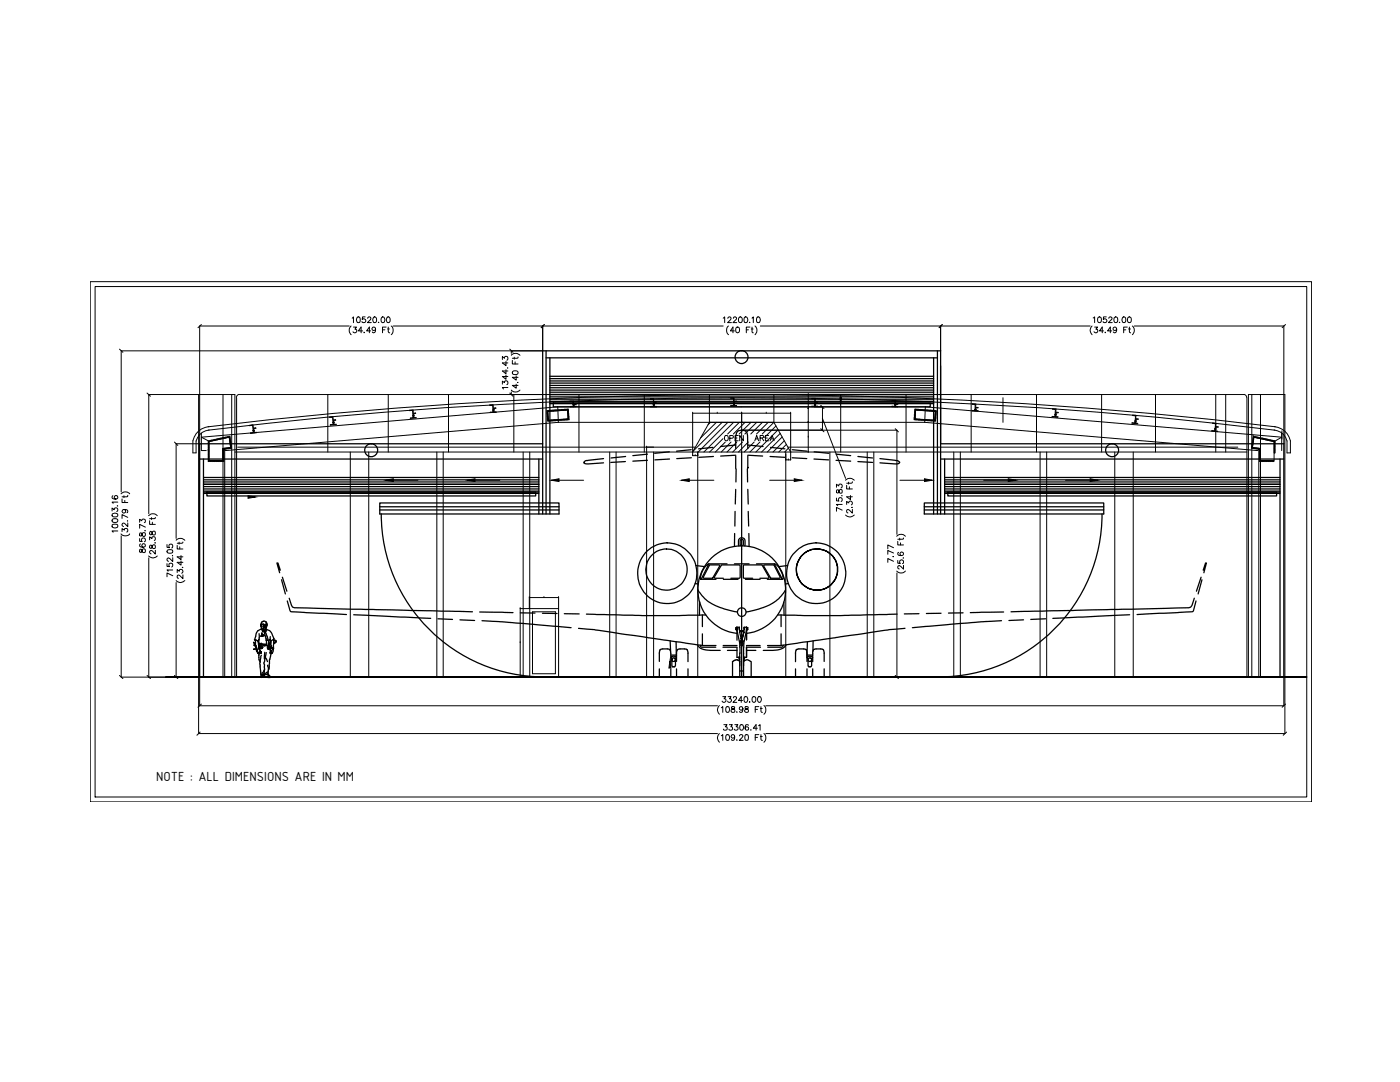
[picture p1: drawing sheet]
<svg xmlns="http://www.w3.org/2000/svg" width="279mm" height="216mm" viewBox="0 0 279 216" stroke-linecap="round" stroke-linejoin="round" font-family="sans-serif">
<defs><g id="words">
<text font-size="2.8" x="31.2" y="155.8">NOTE : ALL DIMENSIONS ARE IN MM</text>
</g></defs>
<!-- layer: WALL -->
<g fill="none" stroke="#000" stroke-width=".2">
<path d="M18 56.2h243.8v103.8h-243.8zM19 57.2h241.8v101.8h-241.8zM39.6 78.7v67.7h103.6M44.5 78.7v56.4M46.2 78.7v56.4M47.2 79.4v55.7M47.7 78.7a.66 .66 0 0 0-.5 .6M47.8 78.7h200.5M65.4 78.7v11.5M69.7 65.1h-29.9v23.4h-4.6v18.9M70.1 65.1a1.17 1.17 0 0 0 0 1.7M70.3 63.5l.2-.3v1.2"/>
<path d="M70.5 65.3h.6l-.3 .4a.37 .37 0 0 1 .3 .6 .37 .37 0 0 1-.6-.1M71.3 63.3a.33 .33 0 0 1 .6 .2l-.1 .8a.57 .57 0 0 1-.7-.3 .57 .57 0 0 1 .2-.7zM72.4 66h-.9l.6-.7v1.1M72.7 66.3v.1v-.1M72.9 63.2h-.5l-.1 .5a.41 .41 0 0 1 .6 0 .41 .41 0 0 1-.1 .6 .41 .41 0 0 1-.6-.1M73.4 63.5l.2-.3h.2l.2 .3-.1 .3-.6 .6h.8M74 66h-.8l.5-.7v1.1M74.6 63.3a.55 .55 0 0 1 .6 .4 .55 .55 0 0 1-.3 .7l-.3-.1-.2-.4zM74.9 65.6a.36 .36 0 0 1-.5 .3 .36 .36 0 0 1-.1-.5 .36 .36 0 0 1 .6 0v.2a.54 .54 0 0 1-.3 .8l-.3-.2M75.5 64.3h.1M76.2 63.3a.54 .54 0 0 1 .6 .4 .54 .54 0 0 1-.3 .7l-.4-.2-.1-.5zM76.3 65.8h.5"/>
<path d="M77.1 65.3h-.8v1.1M77.3 63.3a.55 .55 0 0 1 .6 .4 .55 .55 0 0 1-.3 .7l-.3-.1-.2-.4zM77.4 65.6h.3M77.5 65.3v.9l.3 .2M77.5 78.7v11.5M78.1 65.1a1.17 1.17 0 0 1 0 1.7M78.5 65.1h65.8M89.5 78.7v11.5M100.3 76.7v-.6l.4 .3a.37 .37 0 0 1 .6-.3 .37 .37 0 0 1-.2 .6M100.3 71.7v-.6l.4 .4a.38 .38 0 0 1 .3-.4 .38 .38 0 0 1 .4 .3 .38 .38 0 0 1-.3 .5M101 74.8v.9l-.7-.6h1.1M101 73.8v.8l-.7-.6h1.1"/>
<path d="M101 72.1v.9l-.7-.6h1.1M101.3 73.4h.1M101.4 77.3h-1.1l.2 .3M102 77.8a1.17 1.17 0 0 0 1.8 0M102 70.9a1.17 1.17 0 0 1 1.8 0M102 70v.5M102 78.2v.5M102.2 71.9v.7h1.2M102.3 74.2l.4-.2h.5l.2 .3a.6 .6 0 0 1-.6 .4 .6 .6 0 0 1-.6-.4zM102.5 78.7v11.5M102.6 71.3v.4M102.8 72.2v.4"/>
<path d="M103 76.7v.8l-.8-.6h1.2M103 75v.8l-.8-.5h1.2M103.3 76.3h.1M103.4 71.2l-.1 .2-.1 .1h-1M108.3 65.1v4.9h-84.1v28.2M115.5 78.7v11.5M128.6 78.7v11.5M141.6 78.7v5.6l-3.4 5.9h-91.3M144.3 63.5l.3-.3v1.2M145.3 63.5l.2-.3h.2l.2 .3-.1 .3-.6 .6h.8M145.4 65.1a1.17 1.17 0 0 0 0 1.7M146.4 63.5l.2-.3h.2l.2 .3v.2l-.7 .7h.7"/>
<path d="M146.6 66h-.8l.5-.7v1.1M147 65.3a.56 .56 0 0 1 .6 .3 .56 .56 0 0 1-.2 .7l-.2 .1-.3-.2-.1-.5zM147.5 63.3a.54 .54 0 0 1 .7 .4 .54 .54 0 0 1-.4 .7h-.1a.68 .68 0 0 1-.2-1.1zM148.6 63.3a.33 .33 0 0 1 .6 .2v.4l-.1 .4h-.5l-.1-.4zM148.9 65.8h.5M149.6 64.3h.1M149.7 65.3h-.8v1.1M149.9 65.6h.4M150.1 63.5l.2-.3v1.2M150.1 65.3v.9l.2 .2M150.7 65.1a1.17 1.17 0 0 1 0 1.7M151.1 63.3a.33 .33 0 0 1 .6 .2v.4l-.1 .4h-.5l-.1-.4z"/>
<path d="M151.7 65.1h65.9M154.4 78.7v5.6l3.4 5.9h91M167.8 78.7v11.5M180.8 78.7v11.5M187.7 65.1v4.9M193.8 78.7v11.5M200.2 79.4v4.9M206.9 78.7v11.5M217.9 65.1a1.17 1.17 0 0 0 0 1.7M218.2 63.4l.3-.2v1.2M218.5 65.3h.5l-.3 .4a.39 .39 0 0 1 .3 .6 .39 .39 0 0 1-.7-.1M219.1 63.4l.3-.2a.6 .6 0 0 1 .4 .6 .6 .6 0 0 1-.4 .6 .6 .6 0 0 1-.3-1z"/>
<path d="M219.9 78.7v11.5M220.2 66h-.8l.6-.7v1.1M220.6 66.3h.1M220.8 63.2h-.6v.5a.41 .41 0 0 1 .6 0 .41 .41 0 0 1-.1 .6 .41 .41 0 0 1-.6-.1M221.3 63.5l.2-.3 .4 .2v.3l-.7 .7h.8M221.9 66h-.9l.6-.7v1.1M222.3 63.4l.3-.2a.6 .6 0 0 1 .5 .6 .6 .6 0 0 1-.5 .6 .6 .6 0 0 1-.3-1zM222.9 65.6a.37 .37 0 0 1-.5 .4 .37 .37 0 0 1-.2-.5 .37 .37 0 0 1 .5-.2 .56 .56 0 0 1 .2 .7 .56 .56 0 0 1-.6 .3l-.1-.1M223.4 64.3h.1M224.1 63.3l.2-.1a.6 .6 0 0 1 .4 .6 .6 .6 0 0 1-.4 .6l-.2-.1-.2-.4zM224.3 65.8h.4M225 65.3h-.7v1.1"/>
<path d="M225.1 63.4l.3-.2a.6 .6 0 0 1 .4 .6 .6 .6 0 0 1-.4 .6 .6 .6 0 0 1-.3-1zM225.2 65.6h.4M225.4 65.3v.9l.3 .2M226 65.1a1.17 1.17 0 0 1 0 1.7M226.4 65.1h29.8v23.4M230.6 78.7v11.5M242.6 78.7v11.5M244.6 78.7v11.5M248.3 78.7a.66 .66 0 0 1 .5 .6M248.8 79.4v55.7M249.8 78.7v56.4M251.6 78.7v56.4"/>
<path d="M22.5 98.9l-.1 .1a.57 .57 0 0 0 .4 .7 .57 .57 0 0 0 .7-.4 .36 .36 0 0 0-.3-.4 .36 .36 0 0 0-.4 .3 .36 .36 0 0 0 .3 .4M24.1 98.5a1.17 1.17 0 0 1 1.8 0M24.4 99.6v.7h1.1M24.7 98.9v.4M24.9 99.9v.4M25.5 98.8v.3h-1.1M40.2 87.6v2.3M41.5 85.2a887.1 887.1 0 0 1 213 0M41.5 85.8a877.9 877.9 0 0 1 212.9 0M41.7 85.1a3.6 3.6 0 0 0-3.2 2.9v2.4h.6v-2.4a3 3 0 0 1 2.7-2.2M41.7 88.1l4-.9 .3 2.1-1.5 .2v2.4h-2.8zM44.8 89.5v45.6"/>
<path d="M47.4 89.2h91.3M50.5 85.9v.1M50.6 85.4h.4l-.4 .2 .2 .7h.4l-1.2 .2 .6-.3-.2-1.3h-.6l.7-.1 .2 1.6M50.7 85.9h.1M66.4 84.3h.1M66.5 83.8h.5l-.4 .1v.7l.5 .1-1.2 .1 .6-.2-.1-1.2-.6-.2h.6l.2 1.6M66.6 84.3h.1M69.9 90.2v44.9M82.4 82.9v.1M82.5 82.5l.4-.1-.3 .3v.6l.4 .1-1.1 .1 .4-.1 .1-.2v-1.2l-.6-.1 .6-.1 .1 1.6M82.6 82.9v.1M98.4 81.8v.1"/>
<path d="M98.4 81.4h.5l-.3 .1v.6l.4 .2h-1.2l.6-.1v-1.2l-.1-.1-.5-.1h.6l.1 1.5M98.6 81.8h.1M109.3 82.1l4-.3 .1 1.8-4 .2zM111.3 81.2h73.4M111.3 81.2l-71.1 6 1.3 .8M111.3 81.2l.1 3.1M111.4 84.3h73.1M111.4 84.3l-66.3 5.6-.4-.3M114.4 80.7h.1M114.4 80.7l.5-.1-.4 .2 .1 .3h.4l-1.2 .1 .6-.1v-.9l-.6-.2h.6l.1 1.2M114.6 80.7h.1M129 89.2v45.9h1.4"/>
<path d="M129.9 81.2l.5-.2v-1.2l-.6-.2h.6l.1 1.6M130.4 80.7h.1M130.5 80.2h.5l-.4 .1v.7l.4 .2M130.6 80.7h.1M146.4 80.5h.1M146.5 80h.5l-.4 .2v.7l.4 .1h-1.1l.5-.2v-1.3l-.5-.1h.6v1.6M146.6 80.5h.1M148 84.3h.1M148 84.3v50.8M148 85.8h31v20.8M157.3 89.2h89.7M162.5 80.7h.1"/>
<path d="M162.5 80.6v.1M162.5 80.6h.1M162.6 81.2h1.5v4.6M162.7 80.2h.5l-.5 .1v.6l.4 .2h-1.1l.5-.1 .1-1.3v-.1l-.6-.1h.7v1.6M162.7 80.6v.1M164.1 83.5l4.7 11.9M166.9 99.4v.5l.5 .1a.4 .4 0 0 1 .1-.6 .4 .4 0 0 1 .6 .1 .4 .4 0 0 1-.2 .6M166.9 97.2v-.6l.5 .4a.38 .38 0 0 1 .4-.4 .38 .38 0 0 1 .3 .3 .38 .38 0 0 1-.2 .5M167 97.8l-.1 .4 .3 .2 .5-.8a.37 .37 0 0 1 .4 .5 .37 .37 0 0 1-.5 .3l-.2-.5zM168 98.9h.1M168.8 95.8a1.17 1.17 0 0 1 1.7 0M169 96.8v.8h1.1"/>
<path d="M169.3 96.2v.4M169.5 97.1v.5M169.7 98.9v.8l-.7-.6h1.1M170.1 96.1l-.2 .3h-.9M178.6 80.7h.1M178.7 80.5l.5 .1-.5 .2M178.7 80.7h.1M178.8 80.7v.4l.3 .1-1.1-.1h.5l.1-1-.5-.2h.6v1.3M182.7 81.8l4 .3-.2 1.7-3.9-.2zM184.5 84.3l66.4 5.6 .6-.4M184.7 81.2l71.1 6M184.7 81.2l-.2 3.1"/>
<path d="M194.6 81.8v-1.1l-.5-.1h.6v1.4M194.6 81.7v.1M194.7 81.3h.5l-.5 .2 .1 .4 .4 .1h-1.2l.5-.1 .1-.1M194.7 81.7v.1M210.6 82.7h.1M210.7 82.2l.5 .1-.5 .2v.5l.4 .3-1.1-.1 .5-.2 .1-1.2-.5-.2h.6l-.1 1.6M210.7 82.7h.1M210.7 82.8h.1M210.8 82.7v.1M226.2 90.2v44.9M226.5 84v.1M226.7 83.6h.4l-.4 .2v.5l.3 .3-1.1-.2h.6l.1-1.3-.5-.3 .6 .1-.1 1.6"/>
<path d="M226.7 84v.1M242.5 85.6h.1M242.6 85.1l.5 .1h-.4l-.1 .7 .4 .2-1.1-.1 .6-.2 .1-1.1-.6-.3 .7 .1-.2 1.6M242.6 85.6h.1M250.2 87.2l4.1 .9v3.8h-2.8v-2.4l-1.5-.2zM251.2 89.5v45.6M254.3 85.1a3.6 3.6 0 0 1 3.2 2.9v2.4h-.6v-2.4a2.9 2.9 0 0 0-2.6-2.2M255.8 87.2v2.7M255.8 87.2l-1.5 .9M22.4 102v-.6l.4 .3a.39 .39 0 0 1 .6-.3 .39 .39 0 0 1-.1 .7M22.4 104.7l.9-.1 .2 .3a.58 .58 0 0 1-.6 .5 .58 .58 0 0 1-.5-.5zM22.4 103.7l.5-.2h.4l.2 .3a.6 .6 0 0 1-.6 .5 .6 .6 0 0 1-.5-.5z"/>
<path d="M22.4 102.6l.6-.2 .5 .2v.1a.6 .6 0 0 1-.6 .5 .6 .6 0 0 1-.5-.5zM23.5 100.9l-.1 .1M23.5 105.9h-1.1l.2 .3M23.5 100.2h-1.1l.2 .2M24.1 106.5a1.17 1.17 0 0 0 1.8 0M24.2 106.9v28.2h13.2M24.4 106.1v-.6l.4 .3a.36 .36 0 0 1 .6-.3 .36 .36 0 0 1-.1 .7M24.7 101.7a.36 .36 0 0 1 .3 .5 .36 .36 0 0 1-.5 .1 .36 .36 0 0 1 0-.6h.2a.52 .52 0 0 1 .8 .4l-.2 .2M25.5 103.9l-.1 .1M25.5 104.3v.8l-.7-.7h-.3l-.1 .4 .3 .3M25.5 103.2l-1.1-.5v.7M27.9 107.5v.5l.5 .1a.4 .4 0 0 1-.1-.6 .4 .4 0 0 1 .7 0 .4 .4 0 0 1-.2 .6"/>
<path d="M27.9 104.2v-.6l.4 .3a.37 .37 0 0 1 .6-.3 .37 .37 0 0 1-.1 .7M27.9 109.6v.6h.2l.5-.7a.37 .37 0 0 1 .4 .5 .37 .37 0 0 1-.6 .1l-.1-.5zM27.9 106.4v.5l.2 .1 .5-.7a.36 .36 0 0 1 .4 .4 .36 .36 0 0 1-.5 .3l-.2-.6zM28 108.5l-.1 .1a.57 .57 0 0 0 .4 .7 .57 .57 0 0 0 .7-.4 .36 .36 0 0 0-.3-.4 .36 .36 0 0 0-.4 .3 .36 .36 0 0 0 .3 .4M29 105.8l-.1 .1M29 105.2l-1.1-.6v.8M29.6 110.9a1.17 1.17 0 0 0 1.8 0M29.6 102.9a1.17 1.17 0 0 1 1.8 0M29.7 102.5v-23.8h17.2v56.4M29.7 111.3v23.8M29.9 107.7v-.6l.4 .4a.38 .38 0 0 1 .4-.4 .38 .38 0 0 1 .4 .3 .38 .38 0 0 1-.3 .5M29.9 103.9v.7h1.1"/>
<path d="M29.9 108.8v.4l.3 .2 .4-.7a.37 .37 0 0 1 .4 .4 .37 .37 0 0 1-.5 .3l-.3-.6zM30 106l-.1 .5 .3 .2 .4-.7a.37 .37 0 0 1 .4 .4 .37 .37 0 0 1-.5 .3l-.2-.5zM30.2 103.3v.4M30.4 104.2v.4M31 108.3h-.1M31 109.8v.8l-.7-.7h-.3l-.1 .4 .3 .2M31 103.2v.2l-.2 .1h-.9M33.3 112.5v.5l.5 .1a.4 .4 0 0 1 .1-.6 .4 .4 0 0 1 .6 .1 .4 .4 0 0 1-.2 .5M33.3 108.7v.5l.5 .1a.4 .4 0 0 1 0-.6 .4 .4 0 0 1 .6 0 .4 .4 0 0 1-.1 .6M33.4 109.8l.9-.1 .1 .1 .1 .3a.64 .64 0 0 1-.6 .3 .64 .64 0 0 1-.6-.4zM34.4 110.9h.1M34.5 114.9l-1.2-.6v.8"/>
<path d="M34.5 113.7h-1.2l.2 .3M34.5 111.3v.7l-1-.7-.2 .2v.3l.3 .2M35.2 115.9a1.16 1.16 0 0 0 1.7 0M35.2 107.8a1.16 1.16 0 0 1 1.7 0M35.2 116.2v18.9M35.4 114.2v-.5l.4 .3a.38 .38 0 0 1 .3-.4 .38 .38 0 0 1 .4 .3 .38 .38 0 0 1-.2 .5M35.4 108.8v.7h1.1M35.7 108.2v.4M35.9 109.1v.4M36.1 111.9v.9l-.7-.6h1.1M36.1 110.9v.8l-.7-.6h1.1M36.4 113.2h.1"/>
<path d="M36.5 114.7v.8l-.8-.7-.3 .2v.3l.2 .1M36.5 108.1l-.2 .3h-.9M129 112.2h.1M148 109.7h.1M168.1 101.8l-1.2-.6v.8M168.1 100.7h-1.2l.3 .2M168.8 102.8a1.17 1.17 0 0 0 1.7 0M169 100.7v-.6l.4 .3a.37 .37 0 0 1 .6-.3 .37 .37 0 0 1-.1 .6M170 101.2h.1M170.1 101.6v.8l-.9-.7a.36 .36 0 0 0-.2 .3 .36 .36 0 0 0 .2 .3M178.2 111v.1M178.3 112l-1.1-.6v.8"/>
<path d="M178.3 110.3l-1.1-.5v.8M178.3 109.3l-1.1-.6v.8M179 113.9a1.17 1.17 0 0 0 1.7 0M179 107a1.17 1.17 0 0 1 1.7 0M179 114.3v20.8h-7.9M179.2 111.8v.6h.5a.4 .4 0 0 1-.1-.6 .4 .4 0 0 1 .7 .1 .4 .4 0 0 1-.2 .6M179.2 108v.7h1.1M179.3 110.2l-.1 .2a.55 .55 0 0 0 .6 .5 .55 .55 0 0 0 .5-.6 .36 .36 0 0 0-.6 0 .36 .36 0 0 0 .2 .6M179.5 107.4v.4M179.7 108.3v.4M180.3 111.3l-.1 .1M180.3 112.8v.8l-.8-.8-.3 .2v.3l.3 .2"/>
<path d="M180.3 107.3v.3h-.2h-.9M39.8 135.1v5.7h103.4M105.6 121.4h5.9v13.7M106.3 122.1h4.5v12.3h-4.5zM144.2 139h.6l-.3 .4a.38 .38 0 0 1 .4 .4 .38 .38 0 0 1-.4 .4 .38 .38 0 0 1-.4-.3M145.3 139h.6l-.3 .4a.37 .37 0 0 1 .3 .6 .37 .37 0 0 1-.7-.1M146.4 139.3l.2-.3 .4 .2-.7 1h.7M148.2 139.8h-.8l.5-.8v1.2M148.6 139.1a.57 .57 0 0 1 .7 .4 .57 .57 0 0 1-.4 .7l-.4-.3zM150.3 139.1a.56 .56 0 0 1 .6 .3 .56 .56 0 0 1-.2 .7 .56 .56 0 0 1-.7-.4 .56 .56 0 0 1 .3-.6zM151.4 139.1a.57 .57 0 0 1 .6 .4 .57 .57 0 0 1-.4 .7l-.4-.3v-.4zM249.1 135.1v-56.4h7.3v67.7h-103.6"/>
<path d="M256.2 135.1v5.7h-103.4M143.6 140.8a1.17 1.17 0 0 0 0 1.7M143.6 146.4a1.17 1.17 0 0 0 0 1.7M143.9 141.2l.3-.2v1.1M143.9 146.8l.3-.2v1.1M144.5 144.6h.6l-.3 .4a.38 .38 0 0 1 .3 .4 .38 .38 0 0 1-.3 .4 .38 .38 0 0 1-.4-.3M145 141h.1a.58 .58 0 0 1 .5 .6 .58 .58 0 0 1-.5 .5l-.2-.2-.1-.3zM145 146.6h.1a.58 .58 0 0 1 .5 .6 .58 .58 0 0 1-.5 .5 .77 .77 0 0 1-.1-1.1zM145.6 144.6h.5l-.2 .4a.37 .37 0 0 1 .2 .6 .37 .37 0 0 1-.6-.1M146 141v.4l.5 .1 .2 .3a.36 .36 0 0 1-.5 .4 .36 .36 0 0 1-.2-.6l.6-.3v-.3zM146.6 147a.36 .36 0 0 1-.5 .3 .36 .36 0 0 1-.1-.6 .36 .36 0 0 1 .6 .1v.2a.54 .54 0 0 1-.3 .7l-.3-.1M146.7 144.6h.5l-.3 .4a.38 .38 0 0 1 .4 .4 .38 .38 0 0 1-.3 .4 .38 .38 0 0 1-.5-.3"/>
<path d="M147 142l.1 .1M147 147.6l.1 .1M147.6 146.8l.1-.2h.3l.3 .3-.8 .8h.8M147.8 144.6a.54 .54 0 0 1 .6 .4 .54 .54 0 0 1-.3 .7l-.4-.2-.1-.4zM148.3 141.4a.37 .37 0 0 1-.5 .3 .37 .37 0 0 1-.2-.5 .37 .37 0 0 1 .5-.2 .59 .59 0 0 1 .2 .8 .59 .59 0 0 1-.7 .3v-.1M148.7 141v.4l.5 .1 .2 .3a.36 .36 0 0 1-.5 .4 .36 .36 0 0 1-.2-.6l.6-.3v-.3zM148.8 146.6h.4l.2 .5a.52 .52 0 0 1-.3 .6h-.2a.83 .83 0 0 1-.1-1.1zM149.4 144.7l-.1-.1a.55 .55 0 0 0-.6 .4 .55 .55 0 0 0 .3 .7 .36 .36 0 0 0 .4-.3 .36 .36 0 0 0-.3-.4 .36 .36 0 0 0-.4 .3M149.6 140l.1 .1M149.8 145.6l.1 .1M150.7 141.5h.5M150.7 147.1h.5"/>
<path d="M151.1 145.3h-.8l.6-.7v1.1M151.4 144.8l.3-.2v1.1M151.4 141h-.7v1.1M151.4 146.6h-.7v1.1M151.7 141.4h.4M151.7 147h.4M151.9 141v.9l.3 .2M151.9 146.6v.9l.3 .2M152.5 140.8a1.17 1.17 0 0 1 0 1.7M152.5 146.4a1.17 1.17 0 0 1 0 1.7"/>
</g>
<path d="M33.1 135.2h227.7v-.2zM33.1 135h227.7l-227.7 .2z" fill="#000" stroke="#000" stroke-width=".2"/>
<!-- layer: 0 -->
<g fill="none" stroke="#000" stroke-width=".2">
<path d="M23.8 69.7l.7 .6M29.4 78.4l.6 .7M40.2 64.8l-.7 .6M101.7 78.4l.7 .7M101.7 69.7l.7 .6M108.6 64.8l-.6 .6M161.3 78.7h.1M188.1 64.8l-.7 .6M256.6 64.8l-.7 .6M34.8 88.2l.7 .7M40.2 89.9h1M73.6 90.2v44.9"/>
<path d="M87.2 90.2v44.9M88.4 90.2v44.9M104.4 90.2v44.9M105.7 90.2v44.9M121.7 90.2v44.9M123 90.2v44.9M129 89.2h.1M130.4 90.2v44.9M138.2 90.9h.1M138.2 82.5h.1M138.2 90.2h19.6M139.2 90.9h.1"/>
<path d="M139.2 90.2v44.9M148 82.5h.1M148 84.3h.1M148 90.2v44.9M156.8 91.8h.1M156.8 90.2v44.9M157.8 91.8h.1M157.8 82.5h.1M161.3 90.2h.1M161.3 84.3h.1M163.8 85.5l.6 .7M163.8 80.9l.6 .6"/>
<path d="M165.6 90.2v44.9M173.1 90.2v44.9M174.4 90.2v44.9M178.7 85.5l.6 .7M190.3 90.2v44.9M191.7 90.2v44.9M207.6 90.2v44.9M208.9 90.2v44.9M222.5 90.2v44.9M105.6 119.2h.1M111.5 119.2h.1M23.8 134.8l.7 .6"/>
<path d="M29.4 134.8l.6 .6M34.8 134.8l.7 .6M103.8 121.4h.1M103.8 135.1h.1M129 135.1h.1M148 135.1h.1M178.7 134.8l.6 .6M39.9 146.1l-.6 .6M40.2 140.5l-.7 .6M256.6 140.5l-.7 .6M256.8 146.1l-.7 .6"/>
</g>
<!-- layer: TEXT -->
<path d="M49.5 98.9l1.5 .3-1.5 .2zM77 95.8l1.5-.3v.6zM93.3 95.8l1.5-.3v.6zM110 95.8l1.6-.3v.6zM136 95.8l1.6-.3v.6zM158.5 95.5l1.5 .3-1.5 .3zM184.5 95.5l1.5 .3-1.5 .3zM201.2 95.5l1.5 .3-1.5 .3zM217.6 95.5l1.5 .3-1.5 .3zM133.7 131.9l.2 1.4h-.4z" fill="#000" stroke="#000" stroke-width=".2"/>
<g fill="none" stroke="#000" stroke-width=".2">
<path d="M40.2 86.4v1.2M77 95.8h6.4M93.3 95.8h6.5M110 95.8h6.5M136 95.8h6.5M144.7 87l.2-.1a.49 .49 0 0 1 .5 .6 .49 .49 0 0 1-.6 .4l-.2-.4zM145.6 87.4h.6l.1-.4-.7-.1v1.1M146.7 87.4h.4M147.3 86.9h-.6v1.1h.6M148.4 86.9v1.1l-.8-1.1v1.1M150.6 88l.4-1.1 .4 1.1M150.8 87.6h.5"/>
<path d="M151.7 87.4l.7-.1v-.3l-.7-.1v1.1M152.1 87.4l.3 .6M152.8 87.4h.3M153.4 86.9h-.6v1.1h.6M153.6 95.8h6.4M153.7 88l.4-1.1 .4 1.1M153.9 87.6h.4M179.6 95.8h6.4M196.3 95.8h6.4M212.7 95.8h6.4M255.8 86.4v.8M255.8 86v1.6"/>
</g>
<!-- layer: DIM -->
<path d="M167.6 79.4h.4l-.2 1.1z" fill="#000" stroke="#000" stroke-width=".2"/>
<g fill="none" stroke="#000" stroke-width=".2">
<path d="M160.2 78.7h1.1v5.6M138.7 90.9h.1M143.1 82.5h.1M148 82.5h-9.8v8.4h1v-.7M148 82.5h9.8v9.3h-1v-1.2M148 82.5v1.8M152.9 82.5h.1M157.3 91.8h.1M161.3 84.3h.1M161.3 84.3v5.9M161.3 87.2h.1M161.3 81.5h.1"/>
<path d="M108.6 119.2h.1M103.8 128.3h.1M111.5 121.4v-2.2h-5.9v2.2h-1.8v13.7h1.8"/>
</g>
<!-- layer: hatch -->
<g fill="none" stroke="#000" stroke-width=".2">
<path d="M41.5 89.9h.1M41.7 87.9l-.2 .2M41.7 88.2l-.2 .2M41.7 88.3l-.2 .2M41.7 88.5l-.2 .1M41.7 88.5l-.2 .3M41.7 88.7l-.2 .2M41.7 88.8l-.2 .2M41.7 88.9l-.2 .2M41.7 89l-.2 .2M41.7 89.1l-.2 .3M41.7 89.3l-.2 .1"/>
<path d="M41.7 89.4l-.2 .2M41.7 89.5l-.2 .2M41.7 89.6l-.2 .2M41.7 89.7l-.2 .2M41.7 89.8l-.2 .2M41.7 89.9l-.2 .3M41.7 90.1l-.2 .1M41.7 90.2l-.2 .2M41.7 90.3l-.2 .2M41.7 90.4l-.2 .2M41.7 90.5l-.2 .2M41.7 90.6l-.2 .2"/>
<path d="M41.7 90.7l-.2 .3M41.7 90.9l-.2 .1M41.7 91l-.2 .2M41.7 91.1l-.2 .2M41.7 91.2l-.2 .2M41.7 91.3l-.2 .2M41.7 91.4l-.2 .2M41.7 91.6l-.2 .2M41.7 91.7l-.2 .1M41.7 91.8l-.2 .2M41.7 91.9l-.2 .2M41.8 87.9l-.3 .3"/>
<path d="M41.8 91.9l-.2 .2M41.9 91.9l-.1 .2M42 87.9l-.5 .4M42.1 91.9l-.2 .2M42.1 87.8l-.3 .3M42.2 91.9l-.2 .2M42.3 87.8l-.3 .2M42.3 91.9l-.2 .2M42.4 87.8l-.3 .2M42.4 91.9l-.2 .2M42.5 91.9l-.2 .2M42.6 87.7l-.3 .3"/>
<path d="M42.6 91.9l-.2 .2M42.7 87.7l-.3 .3M42.8 91.9l-.2 .2M42.9 87.7l-.3 .2M42.9 91.9l-.2 .2M43 87.7l-.3 .2M43 91.9l-.2 .2M43.1 91.9l-.2 .2M43.2 87.6l-.3 .3M43.2 91.9l-.2 .2M43.3 87.6l-.3 .2M43.3 91.9l-.1 .2"/>
<path d="M43.4 87.5l-.2 .3M43.4 91.9l-.2 .2M43.6 87.5l-.3 .3M43.6 91.9l-.2 .2M43.7 91.9l-.2 .2M43.7 87.5l-.3 .2M43.8 91.9l-.2 .2M43.9 87.4l-.3 .3M43.9 91.9l-.2 .2M44 87.4l-.3 .3M44 91.9l-.2 .2M44.1 91.9l-.1 .2"/>
<path d="M44.2 87.4l-.3 .3M44.3 91.9l-.3 .2M44.3 87.4l-.3 .2M44.4 91.9l-.2 .2M44.5 87.3l-.3 .3M44.5 89.5h.1M44.6 87.3l-.3 .3M44.6 89.5l-.1 .1M44.7 89.9h.1M44.7 89.8l-.2 .2M44.7 89.9l-.2 .2M44.7 90l-.2 .2"/>
<path d="M44.7 90.1l-.2 .2M44.7 90.2l-.2 .2M44.7 90.4l-.2 .1M44.7 90.5l-.2 .2M44.7 90.6l-.2 .2M44.7 90.7l-.2 .2M44.7 90.8l-.2 .2M44.7 90.9l-.2 .2M44.7 91l-.2 .2M44.7 91.2l-.2 .1M44.7 91.3l-.2 .2M44.7 91.4l-.2 .2"/>
<path d="M44.7 91.5l-.2 .2M44.7 91.6l-.2 .2M44.7 91.7l-.4 .4M44.7 91.8l-.3 .3M44.7 92l-.2 .1M44.7 92.1h-.1M44.8 87.3l-.3 .2M44.8 89.4l-.3 .3M44.9 87.2l-.3 .3M44.9 89.4l-.4 .5M45 89.4l-.2 .2M45.1 87.2l-.3 .2"/>
<path d="M45.1 89.4l-.2 .2M45.2 87.2l-.3 .2M45.3 89.4l-.2 .2M45.4 87.2l-.3 .2M45.4 89.4l-.2 .2M45.5 87.1l-.3 .3M45.5 89.4l-.2 .2M45.6 87.1l-.2 .2M45.6 89.4l-.2 .2M45.8 87.1l-.3 .2M45.8 89.3l-.2 .3M45.9 87l-.3 .3"/>
<path d="M45.9 87.1l-.2 .2M45.9 89.3l-.2 .2M45.9 87.2l-.1 .2M45.9 87.3l-.1 .2M45.9 87.4l-.1 .2M46 87.5l-.2 .2M46 87.6l-.2 .2M46 87.7l-.2 .2M46 87.8l-.1 .2M46 87.9l-.1 .2M46.1 88l-.2 .2M46.1 88.1l-.2 .2"/>
<path d="M46.1 88.3l-.2 .1M46.1 88.3l-.2 .2M46.1 88.4l-.2 .2M46.1 88.5l-.2 .2M46.2 88.6l-.3 .2M46.2 88.7l-.2 .2M46.2 88.8l-.2 .2M46.2 88.9l-.2 .2M46.2 89.1l-.2 .1M46.2 89.1l-.4 .4M46.2 89.2l-.3 .3M46.2 89.4l-.1 .1"/>
<path d="M46.2 89.4v.1M109.2 81.9l-.1 .1M109.3 81.9l-.2 .2M109.3 82.1l-.2 .2M109.3 82.2l-.2 .2M109.4 82.3l-.3 .2M109.4 82.5l-.3 .1M109.4 82.6l-.2 .1M109.4 82.7l-.2 .1M109.4 82.8l-.2 .2M109.4 82.9l-.2 .1M109.4 83l-.2 .2"/>
<path d="M109.4 83.1l-.2 .2M109.4 83.2l-.2 .2M109.4 83.3l-.2 .2M109.4 83.4l-.2 .2M109.4 81.9l-.3 .3M109.4 83.5l-.2 .2M109.4 83.6l-.2 .2M109.4 83.8l-.1 .1M109.4 83.8l-.1 .2M109.6 81.9l-.2 .2M109.6 83.8l-.2 .3M109.7 81.9l-.2 .2"/>
<path d="M109.7 83.8l-.2 .3M109.8 81.9l-.2 .2M109.8 83.8l-.2 .3M110 81.9l-.3 .2M110 83.8l-.3 .2M110.1 81.9l-.2 .2M110.1 83.8l-.2 .2M110.2 83.8l-.2 .2M110.2 81.8l-.2 .2M110.3 83.8l-.2 .2M110.3 81.8l-.2 .2M110.4 83.8l-.2 .2"/>
<path d="M110.5 81.8l-.2 .2M110.5 83.8l-.2 .2M110.6 81.8l-.2 .2M110.7 81.8l-.2 .2M110.7 83.8l-.2 .2M110.8 81.8l-.2 .2M110.8 83.8l-.2 .2M110.9 81.8l-.2 .2M110.9 83.8l-.2 .2M111.1 81.8l-.3 .2M111.1 83.8l-.3 .2M111.2 81.8l-.2 .2"/>
<path d="M111.2 83.7l-.2 .2M111.3 81.8l-.2 .2M111.3 83.7l-.2 .2M111.4 81.7l-.2 .2M111.4 83.7l-.2 .2M111.6 81.7l-.2 .2M111.6 83.7l-.2 .2M111.6 83.7l-.1 .2M111.7 81.7l-.2 .2M111.8 83.7l-.2 .2M111.8 81.7l-.2 .2M111.9 83.7l-.2 .2"/>
<path d="M111.9 81.7l-.2 .2M112 83.7l-.2 .2M112.1 81.7l-.2 .2M112.2 83.7l-.3 .2M112.2 81.7l-.2 .2M112.3 81.7l-.2 .2M112.3 83.7l-.2 .2M112.4 81.7l-.2 .2M112.4 83.6l-.2 .2M112.5 81.7l-.2 .2M112.5 83.6l-.2 .2M112.7 81.6l-.2 .3"/>
<path d="M112.7 83.6l-.2 .2M112.8 81.6l-.2 .3M112.8 83.6l-.2 .2M112.9 81.6l-.2 .3M112.9 83.6l-.2 .2M113 81.6l-.2 .3M113 83.6l-.2 .2M113.2 81.6l-.2 .3M113.2 83.6l-.2 .2M113.3 83.6l-.3 .2M113.3 81.6l-.2 .2M113.4 81.6l-.2 .2"/>
<path d="M113.4 81.7l-.1 .2M113.5 81.8l-.2 .2M113.5 81.9l-.2 .2M113.5 82l-.2 .2M113.5 82.1l-.2 .2M113.5 82.2l-.2 .2M113.5 82.3l-.2 .2M113.5 82.5l-.2 .1M113.5 82.6l-.2 .1M113.5 82.7l-.2 .1M113.5 82.8l-.2 .2M113.5 82.9l-.2 .1"/>
<path d="M113.6 83l-.3 .2M113.6 83.1l-.3 .2M113.6 83.2l-.2 .2M113.6 83.3l-.2 .2M113.6 83.4l-.4 .4M113.6 83.5l-.3 .3M113.6 83.6l-.2 .2M113.6 83.7v.1M141.8 84.3l-.5 .4M143 84.3l-3.2 3.1M144.1 84.3l-5.8 5.7M144.3 87.5l-2.7 2.7"/>
<path d="M144.8 88.2l-2 2M145.3 84.3l-6 5.9M145.9 88.2l-2 2M146.4 84.3l-5.9 5.9M147 88.2l-1.9 2M147.5 84.3l-2.3 2.3M148.2 88.2l-2 2M148.7 84.3l-2.3 2.3M149.3 88.2l-1.9 2M149.9 84.3l-2.4 2.3M150.5 88.2l-2 2M151 84.3l-2.4 2.3"/>
<path d="M151.7 88.2l-2 2M152.2 84.3l-2.4 2.3M153.3 84.3l-2.3 2.3M154.4 84.3l-2.3 2.3M154.9 85l-2.3 2.3M155.3 85.8l-4.5 4.4M155.7 86.5l-3.7 3.7M156.1 87.2l-3 3M156.5 88l-2.2 2.2M156.9 88.7l-1.5 1.5M157.4 89.4l-.8 .8M157.8 90.2h-.1"/>
<path d="M182.4 83.7v.1M182.4 83.6l.2 .2M182.4 83.5l.3 .3M182.4 83.4l.4 .4M182.4 83.3l.2 .2M182.5 83.2l.1 .2M182.5 83.1l.1 .2M182.5 83l.1 .2M182.5 82.9l.1 .1M182.5 82.8l.2 .2M182.5 82.7l.2 .1M182.5 82.6l.2 .1"/>
<path d="M182.5 82.5l.2 .1M182.5 82.3l.2 .2M182.5 82.2l.2 .2M182.5 82.1l.2 .2M182.5 82l.2 .2M182.6 81.9l.1 .2M182.6 81.8l.1 .2M182.6 81.7l.1 .2M182.6 81.6l.2 .2M182.7 83.6l.2 .2M182.7 81.6l.2 .2M182.9 83.6l.2 .2"/>
<path d="M182.9 81.6l.1 .3M182.9 81.6l.2 .3M183 83.6l.2 .2M183.1 81.6l.2 .3M183.1 83.6l.2 .2M183.2 81.6l.2 .3M183.2 83.6l.2 .2M183.3 81.6l.2 .3M183.4 83.6l.2 .2M183.4 83.6l.3 .2M183.4 81.7l.3 .2M183.6 83.6l.2 .2"/>
<path d="M183.6 81.7l.2 .2M183.7 83.7l.2 .2M183.7 81.7l.2 .2M183.8 83.7l.2 .2M183.8 81.7l.2 .2M184 83.7l.2 .2M184 81.7l.2 .2M184.1 83.7l.2 .2M184.1 81.7l.2 .2M184.2 83.7l.2 .2M184.2 81.7l.2 .2M184.3 83.7l.2 .2"/>
<path d="M184.3 81.7l.2 .2M184.4 81.7l.2 .2M184.5 83.7l.2 .2M184.5 81.7l.3 .2M184.6 83.7l.2 .2M184.7 81.8l.2 .2M184.7 83.7l.2 .2M184.8 81.8l.2 .2M184.8 83.7l.3 .2M184.9 81.8l.2 .2M185 83.8l.1 .2M185.1 83.8l.2 .2"/>
<path d="M185.1 81.8l.2 .2M185.2 83.8l.2 .2M185.2 81.8l.2 .2M185.3 83.8l.2 .2M185.3 81.8l.2 .2M185.4 83.8l.2 .2M185.4 81.8l.2 .2M185.6 83.8l.2 .2M185.6 81.8l.2 .2M185.7 83.8l.2 .2M185.7 81.8l.2 .2M185.8 83.8l.2 .2"/>
<path d="M185.8 81.8l.2 .2M185.9 83.8l.3 .2M185.9 81.9l.3 .2M186 81.9l.2 .2M186.1 83.8l.2 .2M186.2 81.9l.2 .2M186.2 83.8l.2 .3M186.3 81.9l.2 .2M186.3 83.8l.2 .3M186.4 81.9l.2 .2M186.5 83.8l.2 .3M186.5 83.8l.2 .2"/>
<path d="M186.5 83.8l.2 .1M186.5 81.9l.4 .3M186.6 83.6l.1 .2M186.6 83.5l.1 .2M186.6 83.4l.1 .2M186.6 83.3l.2 .2M186.6 83.2l.2 .2M186.6 83.1l.2 .2M186.6 83l.2 .2M186.6 82.9l.2 .1M186.6 82.8l.2 .2M186.6 82.7l.2 .1"/>
<path d="M186.6 82.6l.2 .1M186.7 82.5l.1 .1M186.7 82.3l.1 .2M186.7 82.2l.1 .2M186.7 82.1l.1 .2M186.7 81.9l.2 .2M186.8 81.9l.1 .1M250 88.9l-.2 .3M250 89.1l-.2 .2M250 89.2l-.3 .2M250 89.3l-.2 .2M250 88.7l-.2 .2"/>
<path d="M250 88.8l-.2 .3M250.1 87h.1M250.1 88.4l-.2 .2M250.1 88.5l-.3 .3M250.1 89.3l-.2 .2M250.1 88.1l-.2 .3M250.1 88.3l-.2 .2M250.2 87.9l-.2 .2M250.2 88l-.3 .2M250.2 87l-.1 .2M250.2 87.4l-.2 .3M250.2 87.6l-.2 .2"/>
<path d="M250.2 87.7l-.2 .3M250.2 89.3l-.2 .2M250.2 87.3l-.2 .3M250.3 87.1l-.3 .2M250.3 89.4l-.2 .1M250.4 87.1l-.4 .3M250.4 89.4l-.2 .1M250.5 87.1l-.2 .2M250.5 89.4l-.2 .1M250.6 87.1l-.2 .2M250.6 89.4l-.2 .2M250.7 87.2l-.2 .1"/>
<path d="M250.7 89.4l-.2 .2M250.8 87.2l-.2 .1M250.8 89.4l-.2 .2M250.8 87.2l-.1 .2M250.9 89.4l-.1 .2M251 87.2l-.2 .2M251 89.4l-.2 .2M251.1 87.2l-.2 .2M251.1 87.2l-.1 .2M251.1 89.4l-.1 .2M251.2 87.3l-.1 .1M251.2 89.4l-.1 .2"/>
<path d="M251.3 87.3l-.1 .1M251.3 89.9h.1M251.3 89.5l-.2 .1M251.4 87.3l-.1 .1M251.4 89.5l-.1 .1M251.5 90.5h.1M251.5 87.3l-.2 .2M251.5 89.5l-.2 .2M251.5 89.6l-.2 .2M251.5 89.7l-.2 .2M251.5 89.8l-.2 .2M251.5 89.9l-.2 .3"/>
<path d="M251.5 90.1l-.2 .1M251.5 90.2l-.2 .2M251.5 90.3l-.2 .2M251.5 90.4l-.2 .2M251.5 90.5l-.2 .2M251.5 90.6l-.2 .2M251.5 90.7l-.2 .3M251.5 90.9l-.2 .1M251.5 91l-.2 .2M251.5 91.1l-.2 .2M251.5 91.2l-.2 .2M251.5 91.3l-.2 .2"/>
<path d="M251.5 91.4l-.2 .2M251.5 91.6l-.2 .2M251.5 91.7l-.2 .1M251.5 91.8l-.2 .2M251.5 91.9l-.2 .2M251.6 87.4l-.2 .1M251.6 91.9l-.2 .2M251.7 87.4l-.1 .1M251.8 91.9l-.2 .2M251.8 87.4l-.2 .1M251.9 87.4l-.2 .2M251.9 91.9l-.2 .2"/>
<path d="M252 87.4l-.2 .2M252 91.9l-.2 .2M252.1 87.4l-.2 .2M252.1 91.9l-.2 .2M252.2 87.4l-.2 .2M252.2 91.9l-.2 .2M252.3 87.5l-.2 .2M252.3 91.9l-.1 .2M252.4 87.5l-.2 .2M252.4 87.5l-.1 .2M252.4 91.9l-.2 .2M252.6 87.5l-.2 .2"/>
<path d="M252.6 91.9l-.2 .2M252.7 87.6l-.2 .1M252.7 91.9l-.2 .2M252.7 87.6l-.1 .1M252.8 91.9l-.2 .2M252.8 87.6l-.1 .2M252.9 91.9l-.2 .2M253 87.6l-.2 .2M253 87.7l-.1 .1M253 91.9l-.2 .2M253.1 87.7l-.1 .1M253.1 91.9l-.1 .2"/>
<path d="M253.2 87.7l-.2 .2M253.3 91.9l-.2 .2M253.3 87.7l-.1 .2M253.4 91.9l-.2 .2M253.4 87.7l-.1 .2M253.5 87.7l-.2 .2M253.5 91.9l-.2 .2M253.6 87.8l-.2 .2M253.6 91.9l-.2 .2M253.7 87.8l-.2 .2M253.7 91.9l-.2 .2M253.8 87.8l-.2 .2"/>
<path d="M253.8 91.9l-.2 .2M253.9 87.8l-.2 .2M253.9 91.9l-.1 .2M254 87.9l-.2 .1M254.1 87.9l-.2 .1M254.1 91.9l-.2 .2M254.2 87.9l-.2 .1M254.2 91.9l-.2 .2M254.2 92.1h.1M254.2 92l-.1 .1M254.3 87.9l-.2 .2M254.4 87.9l-.2 .2"/>
<path d="M254.4 88l-.1 .1M254.5 89.8l-.2 .2M254.5 88l-.2 .3M254.5 88.2l-.2 .2M254.5 88.3l-.2 .2M254.5 88.4l-.2 .2M254.5 88.5l-.2 .2M254.5 88.6l-.2 .2M254.5 88.8l-.2 .1M254.5 88.8l-.2 .3M254.5 89l-.2 .2M254.5 89.1l-.2 .2"/>
<path d="M254.5 89.2l-.2 .2M254.5 89.3l-.2 .2M254.5 89.4l-.2 .2M254.5 89.6l-.2 .1M254.5 89.6l-.2 .3M254.5 89.9l-.2 .2M254.5 90l-.2 .2M254.5 90.1l-.2 .2M254.5 90.2l-.2 .2M254.5 90.4h-.1"/>
</g>
<!-- layer: 0 -->
<g fill="none" stroke="#000" stroke-width=".25">
<path d="M120.5 91.5l-3.1 .3a.77 .77 0 0 0-.9 .5l.5 .3 3.5-.2M124.8 92.1l-2.9 .2M124.9 91.1l-3 .3M129.2 90.6l-2.9 .3M129.2 91.8l-2.9 .2M133.6 90.2l-2.9 .3M133.6 91.6l-2.9 .2M137.9 89.7l-2.9 .3M138 91.3l-2.9 .2M142.3 89.3l-2.9 .3M142.4 91.1l-2.9 .2M146.8 89.5v-2.5a1.19 1.19 0 0 1 1.3-1.2 1.19 1.19 0 0 1 1.1 1.4v2.3"/>
<path d="M146.8 91l.1 5.2M146.8 88.8l-3 .3M146.8 90.8l-3 .2M146.8 97.6l-.1 3M149.2 88.8l3.1 .3M149.2 91v5.2M149.2 90.8l3 .2M149.2 97.6l.1 3M153.7 91.1l2.9 .2M153.8 89.3l2.8 .3M158.1 91.3l2.9 .2M158.1 89.7l3 .3"/>
<path d="M162.4 91.6l3 .2M162.5 90.2l2.9 .3M166.8 91.8l3 .2M166.8 90.6l3 .3M171.2 92.1l2.9 .2M171.2 91.1l2.9 .3M175.6 91.5l3.4 .4 .5 .3-.1 .2-.4 .2-3.4-.2M55.9 113.8l-.4-1.5h-.2l.5 2M56.2 115.7l.8 2.8M56.4 115.2l.8 2.8M57.3 119.9l.6 2 .3 .2 10.9 .5M57.7 119.4l.5 1.4 .2 .3 .4 .2 35.5 .8"/>
<path d="M129.2 109.9a6 6 0 0 1 8.2 .3 6 6 0 0 1 .2 8.2 6 6 0 0 1-8.3 .6 6 6 0 0 1-.8-8.2zM138.7 116.4l.6 .1M138.9 112.8l1.7 .3M139.3 117.7a8 8 0 0 0 5.3 3.8l2.6 .6M139.9 115.6a.48 .48 0 0 1 0-.8 3.1 3.1 0 0 1 1.6-2.3l-1.6 3.1h3M141.5 112.5h3.6M141.6 112.7h1.9l.1 .3-1.4 2.4-1.9-.1zM144.4 115.4l-1.8-.1 1.4-2.6 3.6 .1v2.5l-1.7 .1M144.4 115.6h2.9M146.6 112.5h2.9M146.6 106.5v2.5M146.7 102.1v2.9"/>
<path d="M147.5 109a1.34 1.34 0 0 1 .3-1.7 .68 .68 0 0 1 .9 .6l-.1 1.1M147.8 108.9l-.1-.2 .1-.9 .4-.2a1.25 1.25 0 0 1 0 1.3M148.8 115.6h2.9M149.3 102.1l.1 2.9M149.5 106.5v2.5M150.2 115.4l-1.8-.1v-2.5l3.7-.1 1.4 2.6-1.8 .1M151 112.5h3.5l1.6 3.1h-3M152.4 112.8l2-.1 1.3 2.5v.1l-1.8 .1zM154.5 112.5a3.3 3.3 0 0 1 1.7 3.1h-.1M156.8 117.7a8.3 8.3 0 0 1-5.8 4l-2.1 .4M157.2 112.8l-1.7 .3M157.3 116.4l-.6 .1"/>
<path d="M158.3 110.6a5.9 5.9 0 0 1 7.6-1.4 5.9 5.9 0 0 1 2.5 7.3 5.9 5.9 0 0 1-8 3.4 5.9 5.9 0 0 1-2.7-8.3zM238.4 119.4l-.5 1.4-.3 .3-.3 .2-35.5 .8M238.7 119.9l-.5 2-.3 .2-11 .5M239.7 115.2l-.9 2.8M239.9 115.7l-.8 2.8M240.1 113.8l.5-1.5h.2l-.5 2M50.7 128.7l.4 .2zM50.8 127.6l.1 .2M50.8 127.6l.1 .1M50.9 128.8l.3 .6M51 128.5l-.2-.1 .2 .4M51 128.4l-.4-.2 .3 .6"/>
<path d="M51 128.9l.2 .3M51.1 128.9l.3 .9-.1 .1M51.2 129.5l.1 .1M51.2 129.9h.1M51.2 129.5l-.6 .1 .1-.1M51.2 129.4l-.5 .1M51.2 129.9l.1 .1M51.3 129.9h-.1M51.3 129.9h.1M51.3 129.9l.2 .5M51.5 127.9l.1 1.2M51.6 130.3l-.1 .1"/>
<path d="M51.6 127.9l.1 .5M51.6 130.4l.1 .1a1.92 1.92 0 0 0 .2 1.5M51.6 130.3h.1M51.6 130.4h-.1M51.6 128.4l.5 .1M51.6 129.1h.1M51.6 127.8h.1M51.6 128.8l.5 .3-.2 .1-.3-.1M51.6 128.3v.1M51.7 129.1h-.1M51.7 129.3l.2-.1-.3-.1 .1 .3M51.7 130.2l.2 .2 .1-.1v-.1"/>
<path d="M51.7 128.4v.2M51.7 129.4l.3 .8M51.7 128.4l1.5 .1M51.7 127.7l-.1 .1M51.7 128.6l1.1 .2M51.7 130.4h-.1M51.7 126.4v.8l-.1 .7-.7-.2 .2 1.2M51.7 128.6l-.1 .1 .9 .4-.4 .2M51.7 129v.1M51.7 129l-.1 .1M51.8 130v.2M51.8 129.9l.1 .2h-.1z"/>
<path d="M51.8 129.4h.1M51.8 129.4h-.1M51.8 130.1h.1M51.9 130.1h-.1M51.9 130.4h-.2M51.9 130.2h.1M51.9 129.2h.2v.2h-.3zM51.9 130.2l.1 .1M51.9 130.1h.1M51.9 130.1v.1M51.9 130.2l.2 .1M52 130.3h.1"/>
<path d="M52 130.2h.1M52 129.4h-.3M52 129.2l.2 .1-.2 .1M52 130.2l.1 .1M52 124.6v.2M52 124.9l.2 .2M52 124.7v.2M52.1 130.2h.1M52.1 128.7v-.2v.3M52.1 130.3h.1M52.1 128.5l.7 .1M52.1 124.6h-.1"/>
<path d="M52.1 124.6h.1M52.1 126.9v.1M52.1 128.5h.1M52.1 125l.1 .4 .4 .3h.2l.3-.2M52.2 126.9h.1M52.2 124.5h-.1M52.2 124.5v.1M52.2 126.9v.1M52.2 125.5l.2 .6 .3-.4M52.2 125.1h.1M52.2 130.8l-.2 .2a5.8 5.8 0 0 0 0 2.9v.7l.7-.1M52.2 124.6l-.1 .3"/>
<path d="M52.2 125.5a1.48 1.48 0 0 0-1.2 1.5l-.2 .6M52.2 126.5h.1M52.3 126.7h.1M52.3 129.3h.1h-.3l.2 .1M52.3 129.4h.1M52.3 126.9h.1M52.3 126.6h.1M52.3 126.5h.1M52.3 124.2l-.1 .4M52.3 125.3l-.1 .2M52.3 126.5v.1M52.3 126.6v.2l-.1-.1"/>
<path d="M52.4 124l-.3 .5M52.4 126.9h-.1M52.4 124l.4-.1 .3 .2M52.4 126.8v.1M52.5 126.8v.1M52.5 126.9h.1M52.5 124.7h.1M52.5 124.6h.2M52.5 124.7h.2zM52.5 134.8l-.3 .1M52.6 124.9l-.2 .1M52.6 125.1h.1"/>
<path d="M52.6 124.7h.1M52.6 125.1l.3 .1-.2 .1M52.6 125.1l.1 .1M52.6 126.8v.1M52.6 125.1v.1M52.6 126.8h-.1M52.6 125.8h.2M52.7 126.7v.1M52.7 126.8h.1M52.7 125h.1M52.7 133.7l-.4 .7M52.7 134.5v.1a.35 .35 0 0 1-.2 .6 .35 .35 0 0 1-.5-.3l.2-.3"/>
<path d="M52.7 134.4l.1 .1v.5h.4l.2 .2M52.7 126l.4 1.7M52.7 125.2h.1M52.7 125.8v.1M52.8 125.8l.3 .7a3 3 0 0 1 .4 2.4l-.2-.1-.1-.3M52.8 125.7v.1M52.8 134.5h.6M52.8 128.8h.6M52.8 128.6v.3zM52.8 125h.1M52.8 124.7v.3M52.8 130.2v1.3"/>
<path d="M52.9 125h.1M52.9 124.6l.2 .1M52.9 124.7h.2M52.9 124.7h.1M52.9 131.2l.5 .8M53 125h.1M53 125.1v.1M53 124.7h.1M53.1 125.3a.29 .29 0 0 1-.3 .2 .29 .29 0 0 1-.3-.2M53.1 125.5l.1 .1-.1 .5-.3-.3M53.1 124.7h.1M53.1 130.2l-.3 1.4a.92 .92 0 0 0 0 1.1l-.1 1.8"/>
<path d="M53.1 124.1l.1 .6M53.1 127.8l.3-.1zM53.2 125l-.1 .5M53.2 125h.1M53.2 127.8v.7M53.2 128.6h-.4M53.2 125.6l.5 .2 .4 .4 .6 1.3-.7 .4-.1-.9M53.2 124.7v.3M53.3 135.1l.5 .1M53.4 132.7l.2 1M53.4 134.1l-.3 .1-.1 .2M53.4 129v.4l.2 .1 .2-.1 .1-.3-.3-.1 .3 .1-.1 .3-.2 .1-.2-.1v-.3l.2-.1 .2 .1v.3h-.4v-.3l.2-.1z"/>
<path d="M53.4 129.1l.3-.1 .1 .4h-.3zM53.5 134.5l-.2 .1M53.6 134.5l.1 .3M53.6 134.7l.4 .4-.1 .1M53.7 128.5h.1M53.7 128.5l.1 .2M53.7 134.8l-.3 .1M53.8 128.5l.1 .1M53.8 128.7h.1M53.8 128.7l-.2 .1M53.8 127.6l.1 .2M53.8 129.2l-.3 .2"/>
<path d="M53.9 128.4l-.2 .1M53.9 128.6h.1M53.9 128.4v.2M54 128.3v.1M54 130.1l-.1 .1M54 130.4h.1M54 127.8l-.1 .2M54 128.3l-.3 .2M54 130.2v.1M54 128.1l-.1-.2 .1 .3M54 128.5l-.6 .5M54 128.3h.1"/>
<path d="M54.1 130l-.1 .2M54.1 129.9v-.2l-.2 .7M54.1 128l-.1 .5 .2 .8M54.1 130.4l-.3 1.3-.1 1.4-.2 1.4M54.1 128.8l-.2 .3-.1-.1M54.2 130.4h-.1M54.2 129h.1M54.2 129l-.4 .4M54.2 129.4l-.3 .3v.5M54.2 129.3h.2M54.2 129.4h.2M54.2 130.3l-.2 .1"/>
<path d="M54.2 129.3l-.1 .1M54.2 130.2v.2M54.2 130.3l-.1 .1M54.3 130.2v.2M54.4 129.3h.1zM54.4 129.4v.1M54.4 129.4h.1M54.4 129.5h.1M54.5 129.5v.4M54.5 129.4h.1M54.5 129.9l-.2 .4M54.5 129.3h.1"/>
<path d="M54.6 129.4h.1M54.5 129.6h.1M54.5 129.5h.1M54.6 129.5h-.1M54.6 129.3v.1M54.6 127.6l.1 .5M54.6 129v.3M54.6 129.4l-.1 .2M54.6 128.1l-.1 .9M54.6 128l.2-.3 .3 .2-.4 .4M54.7 127.5l-.1 .2M55.1 128v.1l-.4 .3"/>
<path d="M70.6 122.7l15.4 .7M87.4 123.5l2.9 .1M91.8 123.7l2.9 .1M95.7 122.1l6.7 .1M96.2 123.9l4 .2 13.8 1.2M103.9 122.3h2.9M108.3 122.4h2.9M112.6 122.5h3M115.5 125.4l3.1 .2 21.6 3.2M117 122.5l11.2 .3 12.7-.1M131.6 132v-1.8a.6 .6 0 0 1 .7-.7h.9a.53 .53 0 0 1 .5 .1 .53 .53 0 0 1 .1 .6l.1 1.8M131.6 133.5v1.6h2.3v-1.6"/>
<path d="M133.7 127.9l.1 2M133.9 130.7h1.1M134.1 131.6v1.1a.36 .36 0 0 0 .3 .4 .36 .36 0 0 0 .4-.4v-1.1M134.2 131.4a.25 .25 0 0 1-.3-.3 .25 .25 0 0 1 .4-.1l.2-.1a.28 .28 0 0 1 .5 .2 .28 .28 0 0 1-.3 .3M134.9 128l.1 2.7M135 130.7v.5M135 132v-1.9l.1-.4 .5-.2h1.2l.4 .2 .1 .4v1.9M135 133.5v1.6h2.3v-1.6M139.2 128.6a2.71 2.71 0 0 0 2.7 1.2h1.8M139.6 120.1v2.7M139.8 128.8l.3 .3h2.7M140.2 128.8h2.7"/>
<path d="M140.2 122.7v2.3M140.2 126.5v2.3M144.3 129.1h2.8M144.3 128.8h2.8M145.2 129.8h1.9M146.2 132l.3-.2a.82 .82 0 0 1 1.1 .2v3.1h-1.4zM147 125.2v.5zM147 125.7l.6 2.6v.8M147 125.2h.5M147 125.3h-.2v.3h.2M147.1 125.5v-.3v.3M147.1 129.2v2l.5-.1"/>
<path d="M147.1 126.4a8.8 8.8 0 0 1-6.5-13.4 8.8 8.8 0 0 1 14.9 0 8.8 8.8 0 0 1-6.5 13.4M147.1 125.5v2.2M147.4 131.1l.2 .9M147.5 125.5v-.3v.3M147.5 125.5l.1 .3h.8l.1-.3M147.6 126.1l.4 1.6 .5-1.6-.8-.1h.7l.1 .1-.4 1.5-.1 .1-.1-.3M147.6 131.1v.5M147.6 127.9h.2M147.6 133.9h.8M147.7 129.1l-.1 3.8M147.7 126l-.1 .1M147.8 128v-.1l.1 .9h.3v-.8"/>
<path d="M147.8 128h.4M147.8 128h.1M148.2 128v-.1v.1M148.2 128h.1M148.2 127.9h.2M148.4 131.1l.1 .1-.1 .4M148.4 129.1v6h1.5M148.5 125.5v-.3v.3M148.5 125.2h.5M148.6 131.1l-.2 .9 .3-.3 .5-.1 .7 .4v3.1M149 125.7l-.6 2.6v.8M149 127.7v-2.1v2.1"/>
<path d="M149 125.5v-.3v.3M149 125.7h.1M149 125.5v.2M149 128.8h2.7M149 129.8h1.8M149 125.2v.5zM149 125.3h.2v.3h-.2M151.8 129.1h-2.8v2.1l-.6-.1M153.2 128.8h2.7M155.9 122.7v2.3M155.9 126.5v2.3M156.3 128.8l-.3 .3h-2.8"/>
<path d="M156.4 120.1l.1 2.7M156.9 128.6a2.83 2.83 0 0 1-2.7 1.2h-1.9M158.8 133.5v1.6h2.3v-1.6M161.1 132l-.1-2.3-.5-.2h-1.1a.55 .55 0 0 0-.6 .6v1.9M161.1 130.7h1.1M161.1 128v2.7M161.3 131.6v1.1a.36 .36 0 0 0 .3 .4 .36 .36 0 0 0 .4-.4v-1.1M161.3 131.4a.26 .26 0 0 1-.2-.3 .26 .26 0 0 1 .4-.1 .35 .35 0 0 1 .4 0 .35 .35 0 0 1 .2 .3l-.2 .1M162.2 133.5v1.6h2.3v-1.6M162.3 127.9l-.1 2M164.5 132v-1.9l-.1-.4-.5-.2h-1.2l-.3 .1-.2 .4v2M179 122.5l-11.1 .3-12.7-.1"/>
<path d="M180.6 125.4l-3.1 .2-21.6 3.2M183.4 122.5h-2.9M187.8 122.4h-2.9M192.2 122.3h-2.9M199.9 123.9l-4 .2-13.8 1.2M200.3 122.1l-6.7 .1M204.3 123.7l-2.9 .1M208.7 123.5l-3 .1M225.4 122.7l-15.3 .7"/>
<circle cx="133" cy="113.7" r="4.1"/>
<circle cx="163.1" cy="113.7" r="4.1"/>
<circle cx="134.4" cy="131.6" r=".36"/>
<circle cx="148" cy="122.1" r=".87"/>
<circle cx="161.6" cy="131.6" r=".36"/>
</g>
<!-- layer: megadoor-AM_7 -->
<g fill="none" stroke="#000" stroke-width=".25">
<path d="M109 70v32.6M109 71.4h78.1M109.7 71.4v31.2M109.7 78.7h76.6M109.7 79.7h76.6M109.7 79.2h76.6M109.7 78.3h76.6M109.7 77.8h76.6M109.7 77.4h76.6M109.7 76.9h76.6M109.7 76.4h76.6M109.7 76h76.6"/>
<path d="M109.7 75.6h76.6M109.7 75.1h76.6M186.3 71.4v31.2M187.1 70v32.6M187.7 73v29.6M39.8 91.6h68.5M40.6 96.6h66.9M40.6 98.2h66.9M40.6 98.5h66.9M40.6 98h66.9M40.6 97.6h66.9M40.6 97.1h66.9"/>
<path d="M40.6 96.2h66.9M40.6 95.7h66.9M40.6 95.3h66.9M40.6 91.6v43.5M41.3 98.2h65.6v.8h-65.6zM107.5 91.6v11M108.3 88.5h-68.5v46.6h216.4v-46.6h-68.5v-18.5h-79.4v32.6M109.7 80.4h76.6M109.7 80.5h76.6M109.7 80.1h76.6M110.4 80.4h75.2v.8h-75.2zM187.7 91.6h68.5"/>
<path d="M188.5 96.6h67M188.5 98.2h67M188.5 98.5h67M188.5 98h67M188.5 97.6h67M188.5 97.1h67M188.5 96.2h67M188.5 95.7h67M188.5 95.3h67M188.5 91.6v11M189.2 98.2h65.6v.8h-65.6zM255.5 91.6v43.5"/>
<path d="M75.8 100.4h35.8v2.2h-35.8zM75.8 101.8h35.8M75.8 101.1h35.8M76.1 102.5a32.5 32.5 0 0 0 32.5 32.6M184.5 100.4h35.8v2.2h-35.8zM184.5 101.8h35.8M184.5 101.1h35.8M219.9 102.5a32.5 32.5 0 0 1-32.5 32.6"/>
<circle cx="148" cy="71.3" r="1.29"/>
<circle cx="74.1" cy="89.8" r="1.29"/>
<circle cx="221.9" cy="89.8" r="1.29"/>
</g>
<use href="#words"/>
</svg>
